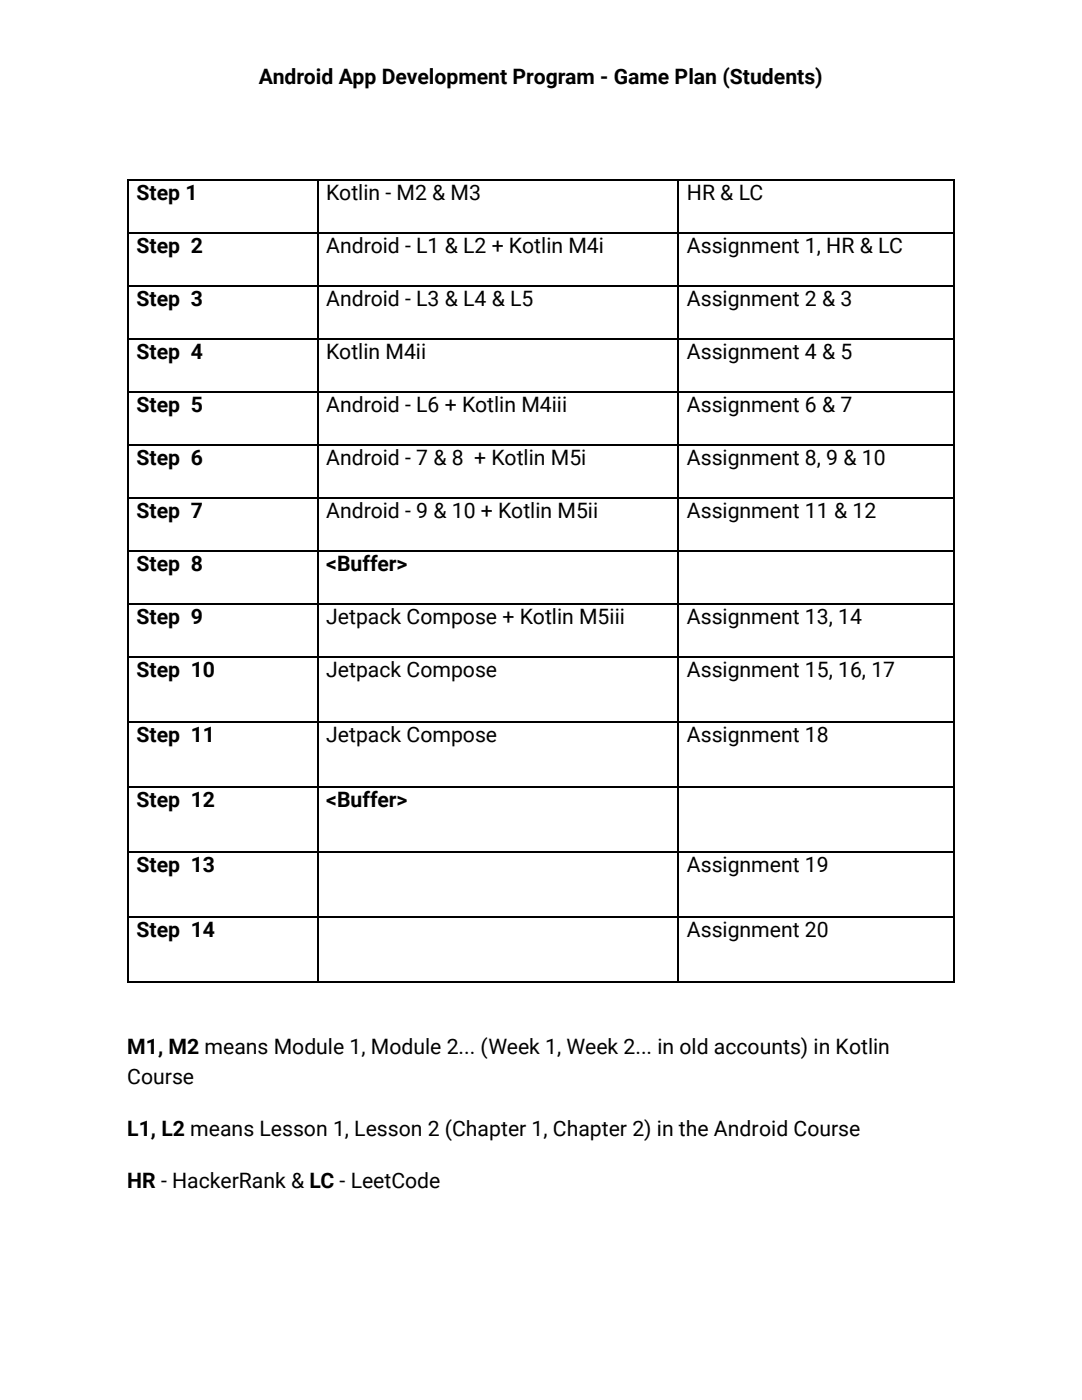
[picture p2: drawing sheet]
<svg xmlns="http://www.w3.org/2000/svg" width="216mm" height="279mm" viewBox="0 0 216 279" stroke-linecap="round" stroke-linejoin="round" font-family="sans-serif">
<defs><g id="words">
<g font-size="4.2">
<text x="51.7" y="16.7">Android App Development Program - Game Plan (Students)</text>
<text x="27.3" y="40">Step 1</text>
<text x="65.1" y="40">Kotlin - M2 &amp; M3</text>
<text x="137.1" y="40">HR &amp; LC</text>
<text x="27.3" y="50.5">Step 2</text>
<text x="65.1" y="50.5">Android - L1 &amp; L2 + Kotlin M4i</text>
<text x="137.1" y="50.5">Assignment 1, HR &amp; LC</text>
<text x="27.3" y="61.1">Step 3</text>
<text x="65.1" y="61.1">Android - L3 &amp; L4 &amp; L5</text>
<text x="137.1" y="61.1">Assignment 2 &amp; 3</text>
<text x="27.3" y="71.7">Step 4</text>
<text x="65.1" y="71.7">Kotlin M4ii</text>
<text x="137.1" y="71.7">Assignment 4 &amp; 5</text>
<text x="27.3" y="82.3">Step 5</text>
<text x="65.1" y="82.3">Android - L6 + Kotlin M4iii</text>
<text x="137.1" y="82.3">Assignment 6 &amp; 7</text>
<text x="27.3" y="92.9">Step 6</text>
<text x="65.1" y="92.9">Android - 7 &amp; 8 + Kotlin M5i</text>
<text x="137.1" y="92.9">Assignment 8, 9 &amp; 10</text>
<text x="27.3" y="103.5">Step 7</text>
<text x="65.1" y="103.5">Android - 9 &amp; 10 + Kotlin M5ii</text>
<text x="137.1" y="103.5">Assignment 11 &amp; 12</text>
<text x="27.3" y="114">Step 8</text>
<text x="65.1" y="114">&lt;Buffer&gt;</text>
<text x="27.3" y="124.6">Step 9</text>
<text x="65.1" y="124.6">Jetpack Compose + Kotlin M5iii</text>
<text x="137.1" y="124.6">Assignment 13, 14</text>
<text x="27.3" y="135.2">Step 10</text>
<text x="65.1" y="135.2">Jetpack Compose</text>
<text x="137.1" y="135.2">Assignment 15, 16, 17</text>
<text x="27.3" y="148.2">Step 11</text>
<text x="65.1" y="148.2">Jetpack Compose</text>
<text x="137.1" y="148.2">Assignment 18</text>
<text x="27.3" y="161.1">Step 12</text>
<text x="65.1" y="161.1">&lt;Buffer&gt;</text>
<text x="27.3" y="174.1">Step 13</text>
<text x="137.1" y="174.1">Assignment 19</text>
<text x="27.3" y="187.1">Step 14</text>
<text x="137.1" y="187.1">Assignment 20</text>
<text x="25.4" y="210.3">M1, M2 means Module 1, Module 2... (Week 1, Week 2... in old accounts) in Kotlin</text>
<text x="25.4" y="216.4">Course</text>
<text x="25.4" y="226.7">L1, L2 means Lesson 1, Lesson 2 (Chapter 1, Chapter 2) in the Android Course</text>
<text x="25.4" y="237.1">HR - HackerRank &amp; LC - LeetCode</text>
</g>
</g></defs>
<g fill="none" stroke="#000" stroke-width=".26">
<path d="M25.4 35.9h165.1M25.5 35.7v160.4M63.4 35.7v160.4M135.3 35.7v160.4M190.4 35.7v160.4M25.4 57h165.1M25.4 46.4h165.1M25.4 78.2h165.1M25.4 67.6h165.1M25.4 99.4h165.1M25.4 88.8h165.1M25.4 109.9h165.1"/>
<path d="M25.4 131.1h165.1M25.4 120.5h165.1M25.4 157h165.1M25.4 144.1h165.1M25.4 170h165.1M25.4 195.9h165.1M25.4 183h165.1"/>
</g>
<use href="#words"/>
</svg>
